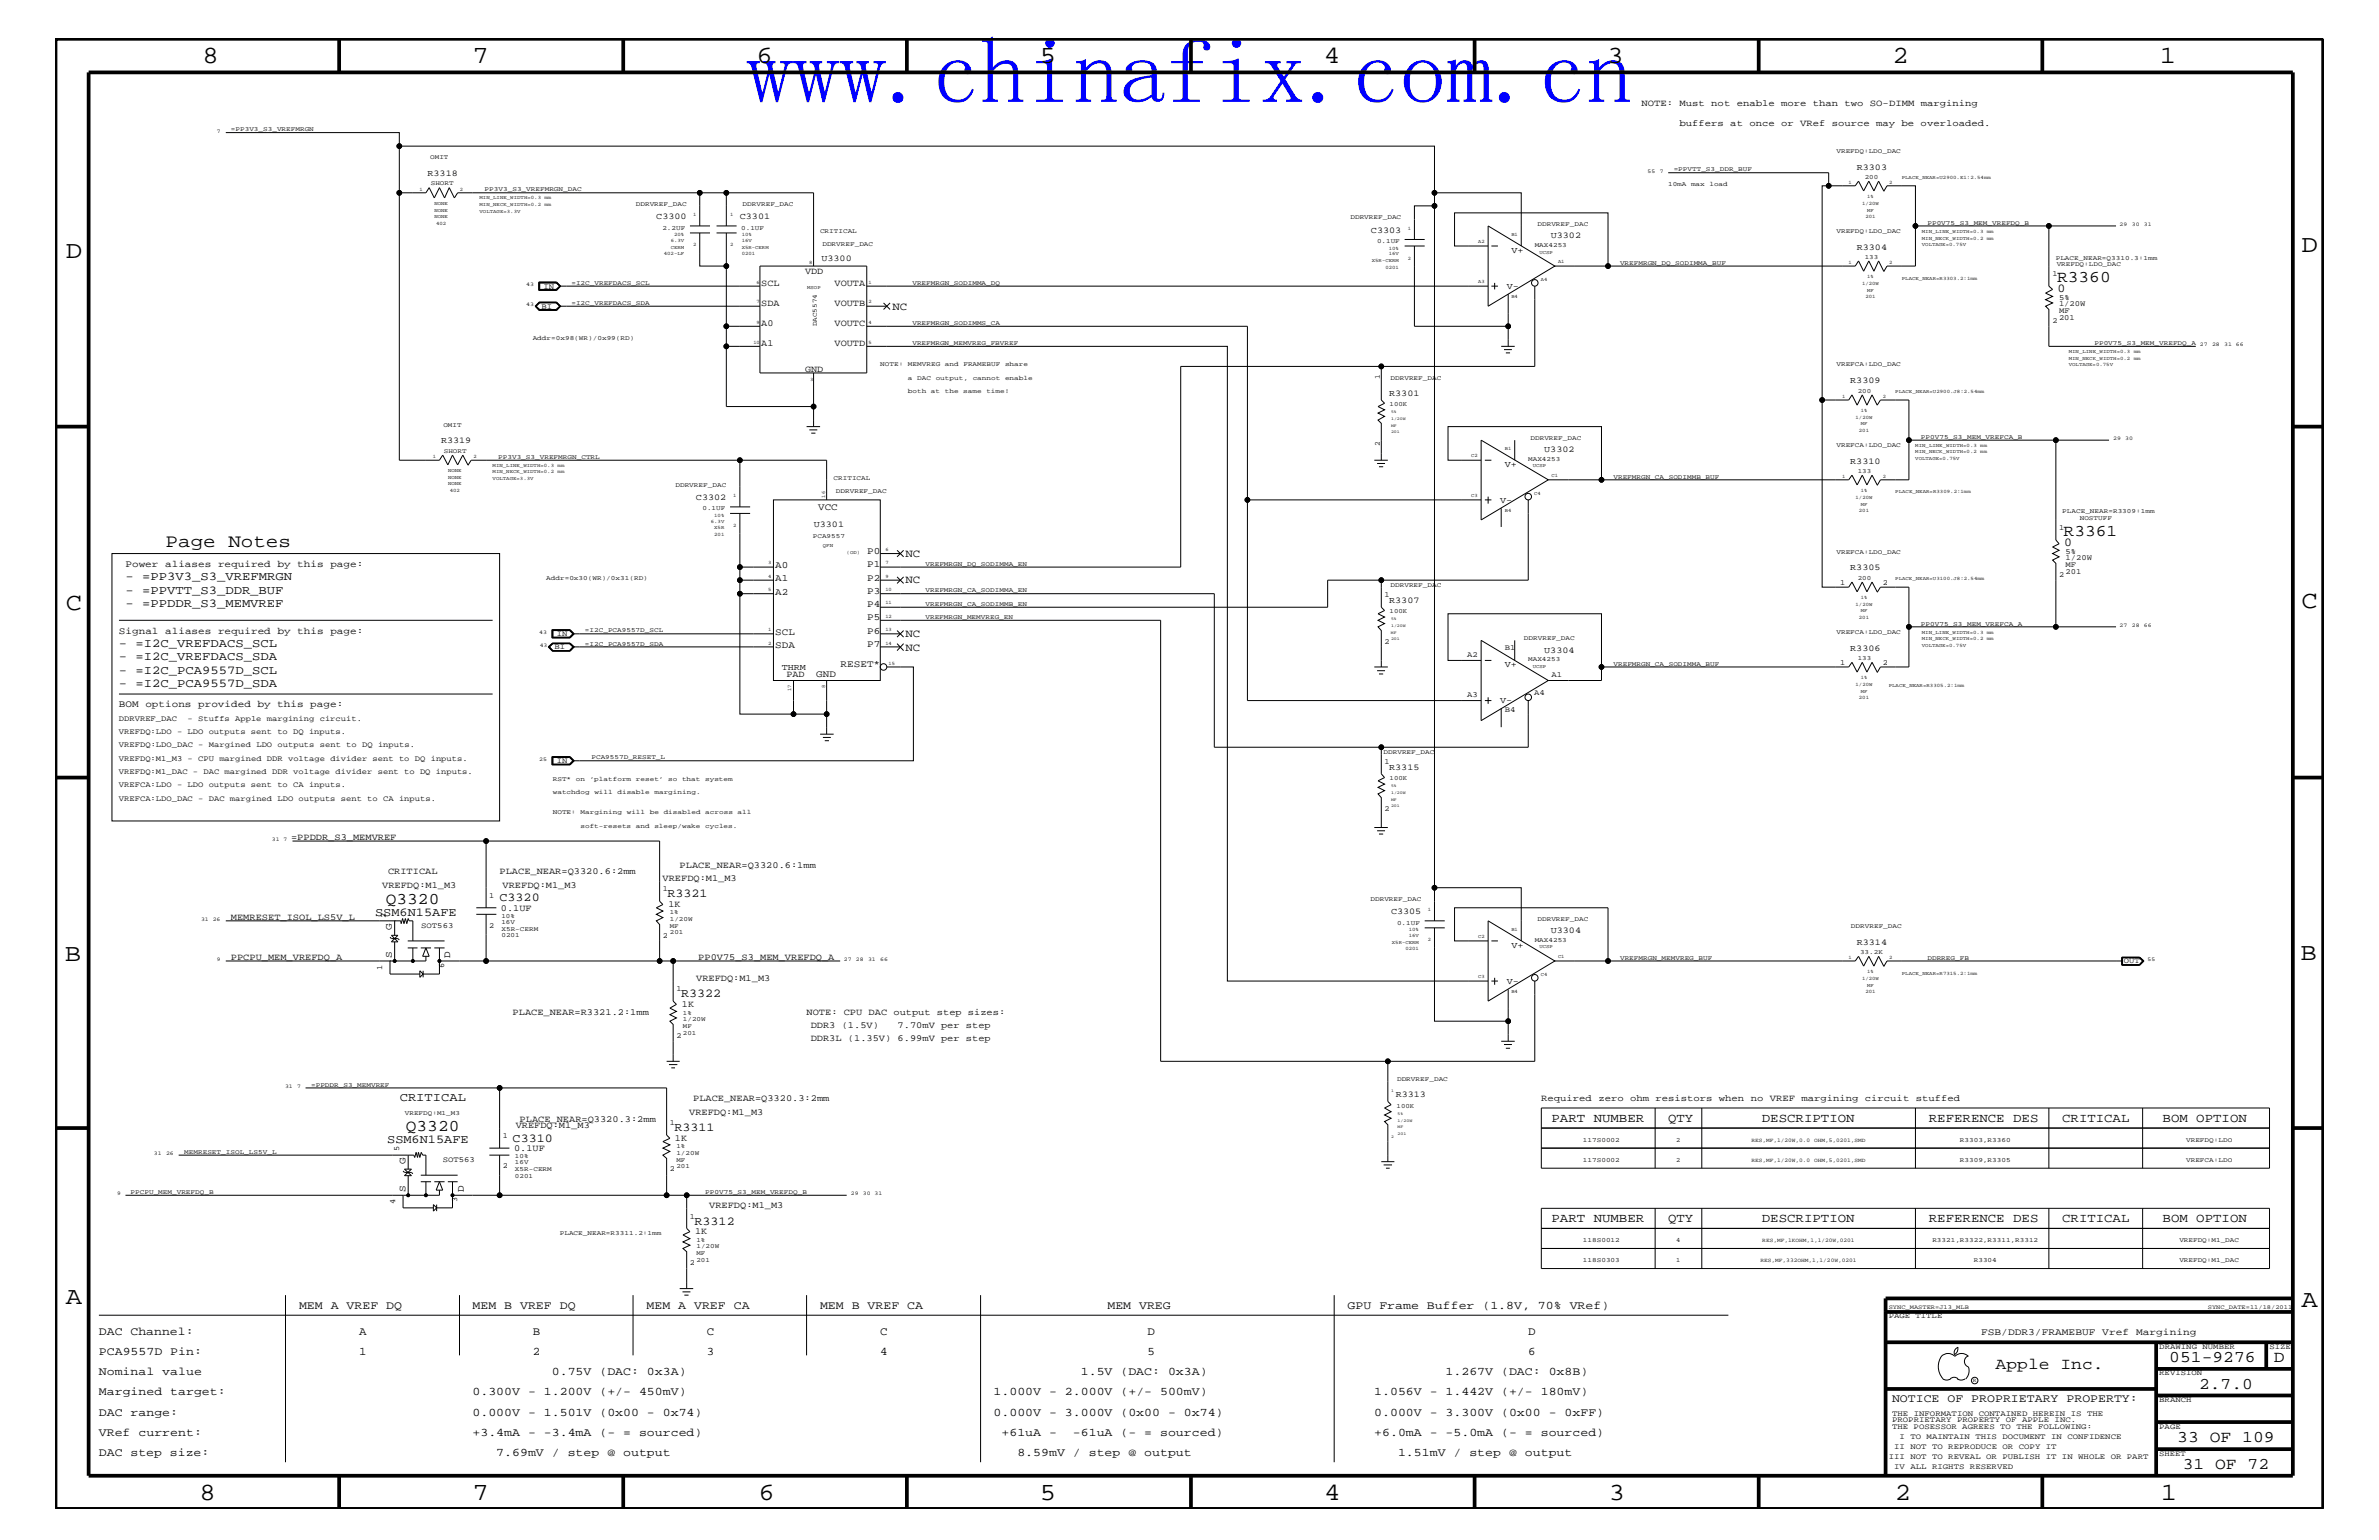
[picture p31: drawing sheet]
<svg xmlns="http://www.w3.org/2000/svg" width="432mm" height="279mm" viewBox="0 0 432 279" stroke-linecap="round" stroke-linejoin="round" font-family="sans-serif">
<defs><g id="words">
<text font-size="16.9" fill="#00f" x="135.5" y="18.7">www.chinafix.com.cn</text>
<g font-size="4.5">
<text x="36.7" y="11.5">8</text>
<text x="85.8" y="11.5">7</text>
<text x="137.3" y="11.5">6</text>
<text x="188.7" y="11.5">5</text>
<text x="240.3" y="11.5">4</text>
<text x="291.8" y="11.5">3</text>
<text x="343.5" y="11.5">2</text>
<text x="392" y="11.5">1</text>
<text x="11.9" y="46.8">D</text>
<text x="417.7" y="45.7">D</text>
<text x="11.9" y="110.6">C</text>
<text x="417.7" y="110.3">C</text>
<text x="11.8" y="174.3">B</text>
<text x="417.6" y="174.2">B</text>
<text x="11.9" y="236.7">A</text>
<text x="417.7" y="237.1">A</text>
<text x="36.2" y="272.1">8</text>
<text x="85.8" y="272.1">7</text>
<text x="137.7" y="272.1">6</text>
<text x="188.7" y="272.1">5</text>
<text x="240.4" y="272.1">4</text>
<text x="292" y="272.1">3</text>
<text x="343.9" y="272.1">2</text>
<text x="392.2" y="272.1">1</text>
</g>
<text font-size="3.4" x="30.1" y="99.3">Page Notes</text>
<g font-size="3">
<text x="373.4" y="51.3">R3360</text>
<text x="374.6" y="97.3">R3361</text>
<text x="70" y="163.9">Q3320</text>
<text x="73.7" y="205.2">Q3320</text>
<text x="362.2" y="248.4">Apple Inc.</text>
<text x="393.7" y="247.1">051-9276</text>
<text x="399.2" y="252">2.7.0</text>
<text x="412.7" y="247.1">D</text>
<text x="395.2" y="261.6">33 OF 109</text>
<text x="396.2" y="266.6">31 OF 72</text>
</g>
<g font-size="2.3">
<text x="281.6" y="203.5">PART NUMBER</text>
<text x="302.8" y="203.5">QTY</text>
<text x="319.8" y="203.5">DESCRIPTION</text>
<text x="350.1" y="203.5">REFERENCE DES</text>
<text x="374.3" y="203.5">CRITICAL</text>
<text x="392.5" y="203.5">BOM OPTION</text>
<text x="281.6" y="221.7">PART NUMBER</text>
<text x="302.8" y="221.7">QTY</text>
<text x="319.8" y="221.7">DESCRIPTION</text>
<text x="350.1" y="221.7">REFERENCE DES</text>
<text x="374.3" y="221.7">CRITICAL</text>
<text x="392.5" y="221.7">BOM OPTION</text>
</g>
<g font-size="2.2">
<text x="373.5" y="53">0</text>
<text x="374.6" y="99.1">0</text>
<text x="22.8" y="105.3">- =PP3V3_S3_VREFMRGN</text>
<text x="22.8" y="107.7">- =PPVTT_S3_DDR_BUF</text>
<text x="22.8" y="110.2">- =PPDDR_S3_MEMVREF</text>
<text x="21.6" y="117.4">- =I2C_VREFDACS_SCL</text>
<text x="21.6" y="119.8">- =I2C_VREFDACS_SDA</text>
<text x="21.6" y="122.3">- =I2C_PCA9557D_SCL</text>
<text x="21.6" y="124.7">- =I2C_PCA9557D_SDA</text>
<text x="68.1" y="166.2">SSM6N15AFE</text>
<text x="90.7" y="163.5">C3320</text>
<text x="121.2" y="162.8">R3321</text>
<text x="123.6" y="181">R3322</text>
<text x="72.6" y="199.8">CRITICAL</text>
<text x="70.3" y="207.5">SSM6N15AFE</text>
<text x="93" y="207.1">C3310</text>
<text x="122.4" y="205.2">R3311</text>
<text x="126.1" y="222.2">R3312</text>
</g>
<g font-size="2.1">
<text x="54.3" y="237.4">MEM A VREF DQ</text>
<text x="85.8" y="237.4">MEM B VREF DQ</text>
<text x="117.3" y="237.4">MEM A VREF CA</text>
<text x="148.8" y="237.4">MEM B VREF CA</text>
<text x="201" y="237.4">MEM VREG</text>
<text x="244.6" y="237.4">GPU Frame Buffer (1.8V, 70% VRef)</text>
<text x="17.9" y="245.9">PCA9557D Pin:</text>
<text x="17.9" y="242.3">DAC Channel:</text>
<text x="65.2" y="245.9">1</text>
<text x="65.2" y="242.3">A</text>
<text x="96.7" y="242.3">B</text>
<text x="96.7" y="245.9">2</text>
<text x="128.3" y="242.3">C</text>
<text x="128.3" y="245.9">3</text>
<text x="159.8" y="245.9">4</text>
<text x="159.8" y="242.3">C</text>
<text x="208.3" y="245.9">5</text>
<text x="208.3" y="242.3">D</text>
<text x="277.4" y="245.9">6</text>
<text x="277.4" y="242.3">D</text>
<text x="17.9" y="249.5">Nominal value</text>
<text x="100.2" y="249.5">0.75V (DAC: 0x3A)</text>
<text x="196.2" y="249.5">1.5V (DAC: 0x3A)</text>
<text x="262.4" y="249.5">1.267V (DAC: 0x8B)</text>
<text x="17.9" y="256.8">DAC range:</text>
<text x="17.9" y="253.2">Margined target:</text>
<text x="85.8" y="253.2">0.300V - 1.200V (+/- 450mV)</text>
<text x="85.8" y="256.8">0.000V - 1.501V (0x00 - 0x74)</text>
<text x="180.3" y="256.8">0.000V - 3.000V (0x00 - 0x74)</text>
<text x="180.3" y="253.2">1.000V - 2.000V (+/- 500mV)</text>
<text x="249.4" y="256.8">0.000V - 3.300V (0x00 - 0xFF)</text>
<text x="249.4" y="253.2">1.056V - 1.442V (+/- 180mV)</text>
<text x="343.4" y="254.4">NOTICE OF PROPRIETARY PROPERTY:</text>
<text x="17.9" y="260.5">VRef current:</text>
<text x="85.8" y="260.5">+3.4mA - -3.4mA (- = sourced)</text>
<text x="181.8" y="260.5">+61uA -</text>
<text x="194.7" y="260.5">-61uA (- = sourced)</text>
<text x="249.4" y="260.5">+6.0mA - -5.0mA (- = sourced)</text>
<text x="17.9" y="264.1">DAC step size:</text>
<text x="90.1" y="264.1">7.69mV / step @ output</text>
<text x="184.7" y="264.1">8.59mV / step @ output</text>
<text x="253.7" y="264.1">1.51mV / step @ output</text>
</g>
<g font-size="2">
<text x="162" y="56.2">NC</text>
<text x="164.3" y="101">NC</text>
<text x="164.3" y="105.9">NC</text>
<text x="164.3" y="115.6">NC</text>
<text x="164.3" y="118.1">NC</text>
</g>
<g font-size="1.8">
<text x="148.5" y="92.6">VCC</text>
<text x="157.4" y="100.4">P0</text>
<text x="22.8" y="102.9">Power aliases required by this page:</text>
<text x="140.7" y="103">A0</text>
<text x="140.7" y="105.4">A1</text>
<text x="140.7" y="107.9">A2</text>
<text x="157.4" y="102.9">P1</text>
<text x="157.4" y="105.4">P2</text>
<text x="157.4" y="107.7">P3</text>
<text x="157.4" y="112.6">P5</text>
<text x="157.4" y="110.2">P4</text>
<text x="21.6" y="115">Signal aliases required by this page:</text>
<text x="140.7" y="115.2">SCL</text>
<text x="140.7" y="117.5">SDA</text>
<text x="157.4" y="115">P6</text>
<text x="157.4" y="117.5">P7</text>
<text x="148.2" y="122.9">GND</text>
<text x="152.6" y="121.1">RESET*</text>
<text x="21.6" y="128.3">BOM options provided by this page:</text>
<text x="71.1" y="173.8" transform="rotate(-90 71.1 173.8)">S</text>
<text x="71.1" y="168.7" transform="rotate(-90 71.1 168.7)">G</text>
<text x="81.7" y="173.8" transform="rotate(-90 81.7 173.8)">D</text>
<text x="73.6" y="211.1" transform="rotate(-90 73.6 211.1)">G</text>
<text x="73.6" y="216.2" transform="rotate(-90 73.6 216.2)">S</text>
<text x="84.2" y="216.2" transform="rotate(-90 84.2 216.2)">D</text>
<text x="359.6" y="242.3">FSB/DDR3/FRAMEBUF Vref Margining</text>
</g>
<g font-size="1.7">
<text x="297.9" y="19.2">NOTE: Must not enable more than two SO-DIMM margining</text>
<text x="304.9" y="22.9">buffers at once or VRef source may be overloaded.</text>
<text x="138.2" y="51.9">SCL</text>
<text x="146.1" y="49.7">VDD</text>
<text x="151.5" y="51.9">VOUTA</text>
<text x="138.2" y="55.6">SDA</text>
<text x="138.2" y="59.2">A0</text>
<text x="151.5" y="59.2">VOUTC</text>
<text x="151.5" y="55.6">VOUTB</text>
<text x="138.2" y="62.9">A1</text>
<text x="151.5" y="62.9">VOUTD</text>
<text x="146.1" y="67.5">GND</text>
<text x="142.7" y="122.9">PAD</text>
<text x="52.8" y="152.3">=PPDDR_S3_MEMVREF</text>
<text x="69.4" y="161.1">VREFDQ:M1_M3</text>
<text x="70.4" y="158.6">CRITICAL</text>
<text x="90.7" y="158.6">PLACE_NEAR=Q3320.6:2mm</text>
<text x="91.2" y="161.1">VREFDQ:M1_M3</text>
<text x="120.3" y="159.9">VREFDQ:M1_M3</text>
<text x="123.4" y="157.4">PLACE_NEAR=Q3320.6:1mm</text>
<text x="41.9" y="166.9">MEMRESET_ISOL_LS5V_L</text>
<text x="90.9" y="165.3">0.1UF</text>
<text x="121.3" y="164.5">1K</text>
<text x="41.9" y="174.2">PPCPU_MEM_VREFDQ_A</text>
<text x="126.4" y="178">VREFDQ:M1_M3</text>
<text x="126.7" y="174.2">PP0V75_S3_MEM_VREFDQ_A</text>
<text x="93" y="184.1">PLACE_NEAR=R3321.2:1mm</text>
<text x="123.8" y="182.7">1K</text>
<text x="146.4" y="184.1">NOTE: CPU DAC output step sizes:</text>
<text x="147.1" y="186.5">DDR3 (1.5V)</text>
<text x="147.1" y="188.9">DDR3L (1.35V) 6.99mV per step</text>
<text x="162.9" y="186.5">7.70mV per step</text>
<text x="94.3" y="203.5">PLACE_NEAR=Q3320.3:2mm</text>
<text x="125.1" y="202.3">VREFDQ:M1_M3</text>
<text x="125.8" y="199.8">PLACE_NEAR=Q3320.3:2mm</text>
<text x="279.7" y="199.8">Required zero ohm resistors when no VREF margining circuit stuffed</text>
<text x="93.3" y="208.9">0.1UF</text>
<text x="93.6" y="204.7">VREFDQ:M1_M3</text>
<text x="122.5" y="207">1K</text>
<text x="128.7" y="219.2">VREFDQ:M1_M3</text>
<text x="126.2" y="224">1K</text>
</g>
<g font-size="1.6">
<text x="77.6" y="31.9">R3318</text>
<text x="337" y="30.8">R3303</text>
<text x="119.1" y="39.8">C3300</text>
<text x="134.3" y="39.8">C3301</text>
<text x="149.1" y="47.4">U3300</text>
<text x="248.8" y="42.3">C3303</text>
<text x="274.3" y="45.9">V+</text>
<text x="281.5" y="43.2">U3302</text>
<text x="337" y="45.3">R3304</text>
<text x="273.5" y="52.4">V-</text>
<text x="252.1" y="71.8">R3301</text>
<text x="335.8" y="69.5">R3309</text>
<text x="80.1" y="80.5">R3319</text>
<text x="280.3" y="82">U3302</text>
<text x="273.1" y="84.7">V+</text>
<text x="335.8" y="84.1">R3310</text>
<text x="126.3" y="90.7">C3302</text>
<text x="147.7" y="95.6">U3301</text>
<text x="272.3" y="91.2">V-</text>
<text x="335.8" y="103.5">R3305</text>
<text x="252.1" y="109.4">R3307</text>
<text x="280.3" y="118.4">U3304</text>
<text x="335.8" y="118.1">R3306</text>
<text x="141.9" y="121.5">THRM</text>
<text x="273.1" y="121">V+</text>
<text x="272.3" y="127.6">V-</text>
<text x="252.1" y="139.7">R3315</text>
<text x="252.5" y="165.9">C3305</text>
<text x="274.3" y="172">V+</text>
<text x="281.5" y="169.3">U3304</text>
<text x="337" y="171.4">R3314</text>
<text x="273.5" y="178.5">V-</text>
<text x="253.3" y="199.1">R3313</text>
</g>
<g font-size="1.4">
<text x="98.6" y="52.4">IN</text>
<text x="372.5" y="50.2">1</text>
<text x="98.3" y="56">BI</text>
<text x="372.5" y="58.6">2</text>
<text x="373.7" y="58">201</text>
<text x="373.7" y="56.8">MF</text>
<text x="373.7" y="55.6">1/20W</text>
<text x="373.7" y="54.4">5%</text>
<text x="250.4" y="68.7" transform="rotate(-90 250.4 68.7)">1</text>
<text x="250.4" y="80.9" transform="rotate(-90 250.4 80.9)">2</text>
<text x="373.7" y="96.2">1</text>
<text x="374.9" y="101.6">1/20W</text>
<text x="374.9" y="100.4">5%</text>
<text x="334" y="106.1">1</text>
<text x="341.7" y="106.1">2</text>
<text x="373.7" y="104.7">2</text>
<text x="374.9" y="104.1">201</text>
<text x="374.9" y="102.9">MF</text>
<text x="251.3" y="108.3">1</text>
<text x="100.7" y="117.8">BI</text>
<text x="101.1" y="115.3">IN</text>
<text x="251.3" y="116.8">2</text>
<text x="266.3" y="119.2">A2</text>
<text x="273.1" y="118">B1</text>
<text x="281.6" y="122.9">A1</text>
<text x="334" y="120.7">1</text>
<text x="341.7" y="120.7">2</text>
<text x="21.6" y="130.8">DDRVREF_DAC</text>
<text x="34.1" y="130.8">- Stuffs Apple margining circuit.</text>
<text x="266.3" y="126.5">A3</text>
<text x="273.1" y="129.2">B4</text>
<text x="278.5" y="126.2">A4</text>
<text x="21.6" y="135.6">VREFDQ:LDO_DAC - Margined LDO outputs sent to DQ inputs.</text>
<text x="21.6" y="133.2">VREFDQ:LDO - LDO outputs sent to DQ inputs.</text>
<text x="21.6" y="142.9">VREFCA:LDO - LDO outputs sent to CA inputs.</text>
<text x="21.6" y="138">VREFDQ:M1_M3 - CPU margined DDR voltage divider sent to DQ inputs.</text>
<text x="21.6" y="140.4">VREFDQ:M1_DAC - DAC margined DDR voltage divider sent to DQ inputs.</text>
<text x="101.1" y="138.4">IN</text>
<text x="251.3" y="138.6">1</text>
<text x="21.6" y="145.3">VREFCA:LDO_DAC - DAC margined LDO outputs sent to CA inputs.</text>
<text x="251.3" y="147.1">2</text>
<text x="120.3" y="161.7">1</text>
<text x="70" y="166.5" transform="rotate(-90 70 166.5)">2</text>
<text x="88.8" y="162.8">1</text>
<text x="76.5" y="168.4">SOT563</text>
<text x="88.8" y="168.3">2</text>
<text x="120.3" y="170.1">2</text>
<text x="69.3" y="176" transform="rotate(-90 69.3 176)">1</text>
<text x="80.6" y="175.7" transform="rotate(-90 80.6 175.7)">6</text>
<text x="122.8" y="179.9">1</text>
<text x="385.5" y="174.8">OUT</text>
<text x="122.8" y="188.3">2</text>
<text x="72.5" y="208.9" transform="rotate(-90 72.5 208.9)">5</text>
<text x="91.3" y="206.5">1</text>
<text x="121.6" y="204.1">1</text>
<text x="80.3" y="210.8">SOT563</text>
<text x="91.3" y="211.9">2</text>
<text x="121.6" y="212.5">2</text>
<text x="71.7" y="218.4" transform="rotate(-90 71.7 218.4)">4</text>
<text x="83" y="218.1" transform="rotate(-90 83 218.1)">3</text>
<text x="125.2" y="221.1">1</text>
<text x="125.2" y="229.6">2</text>
<text x="342.8" y="239.2">PAGE TITLE</text>
<text x="391.9" y="244.7">DRAWING NUMBER</text>
<text x="411.9" y="244.7">SIZE</text>
<text x="391.9" y="249.5">REVISION</text>
<text x="343.4" y="256.8">THE INFORMATION CONTAINED HEREIN IS THE</text>
<text x="391.9" y="254.4">BRANCH</text>
<text x="343.4" y="258">PROPRIETARY PROPERTY OF APPLE INC.</text>
<text x="343.4" y="259.3">THE POSESSOR AGREES TO THE FOLLOWING:</text>
<text x="343.8" y="262.9">II NOT TO REPRODUCE OR COPY IT</text>
<text x="344.8" y="261.1">I TO MAINTAIN THIS DOCUMENT IN CONFIDENCE</text>
<text x="391.9" y="259.3">PAGE</text>
<text x="342.8" y="264.7">III NOT TO REVEAL OR PUBLISH IT IN WHOLE OR PART</text>
<text x="343.8" y="266.6">IV ALL RIGHTS RESERVED</text>
<text x="391.9" y="264.1">SHEET</text>
</g>
<g font-size="1.2">
<text x="41.9" y="23.8">=PP3V3_S3_VREFMRGN</text>
<text x="78.1" y="28.9">OMIT</text>
<text x="333.3" y="27.7">VREFDQ:LDO_DAC</text>
<text x="78.2" y="33.6">SHORT</text>
<text x="88" y="34.7">PP3V3_S3_VREFMRGN_DAC</text>
<text x="302.8" y="33.7">10mA</text>
<text x="303.8" y="31.1">=PPVTT_S3_DDR_BUF</text>
<text x="306.9" y="33.7">max</text>
<text x="310.3" y="33.7">load</text>
<text x="338.5" y="32.5">200</text>
<text x="115.4" y="37.4">DDRVREF_DAC</text>
<text x="120.2" y="41.7">2.2UF</text>
<text x="134.5" y="41.7">0.1UF</text>
<text x="134.8" y="37.4">DDRVREF_DAC</text>
<text x="245.1" y="39.8">DDRVREF_DAC</text>
<text x="279.1" y="41">DDRVREF_DAC</text>
<text x="349.8" y="40.8">PP0V75_S3_MEM_VREFDQ_B</text>
<text x="148.8" y="42.3">CRITICAL</text>
<text x="149.3" y="44.6">DDRVREF_DAC</text>
<text x="249.9" y="44.1">0.1UF</text>
<text x="278.6" y="44.8">MAX4253</text>
<text x="333.3" y="42.3">VREFDQ:LDO_DAC</text>
<text x="338.5" y="47">133</text>
<text x="373.1" y="47.1">PLACE_NEAR=Q3310.3:1mm</text>
<text x="103.7" y="51.7">=I2C_VREFDACS_SCL</text>
<text x="165.6" y="51.7">VREFMRGN_SODIMMA_DQ</text>
<text x="294" y="48">VREFMRGN_DQ_SODIMMA_BUF</text>
<text x="373.3" y="48.3">VREFDQ:LDO_DAC</text>
<text x="103.7" y="55.3">=I2C_VREFDACS_SDA</text>
<text x="148.3" y="59.2" transform="rotate(-90 148.3 59.2)">DAC5574</text>
<text x="165.6" y="59">VREFMRGN_SODIMMS_CA</text>
<text x="96.7" y="61.7">Addr=0x98(WR)/0x99(RD)</text>
<text x="165.6" y="62.6">VREFMRGN_MEMVREG_FBVREF</text>
<text x="380.2" y="62.6">PP0V75_S3_MEM_VREFDQ_A</text>
<text x="159.8" y="66.5">NOTE:</text>
<text x="164.8" y="71.3">both</text>
<text x="164.8" y="66.5">MEMVREG</text>
<text x="164.8" y="68.9">a</text>
<text x="166.5" y="68.9">DAC</text>
<text x="169" y="71.3">at</text>
<text x="169.8" y="68.9">output,</text>
<text x="171.5" y="71.3">the</text>
<text x="171.5" y="66.5">and</text>
<text x="174.8" y="71.3">same</text>
<text x="174.9" y="66.5">FRAMEBUF</text>
<text x="176.5" y="68.9">cannot</text>
<text x="179" y="71.3">time!</text>
<text x="182.4" y="66.5">share</text>
<text x="182.4" y="68.9">enable</text>
<text x="252.4" y="68.9">DDRVREF_DAC</text>
<text x="333.3" y="66.5">VREFCA:LDO_DAC</text>
<text x="337.2" y="71.2">200</text>
<text x="80.5" y="77.4">OMIT</text>
<text x="252.2" y="73.7">100K</text>
<text x="80.6" y="82.2">SHORT</text>
<text x="90.4" y="83.3">PP3V3_S3_VREFMRGN_CTRL</text>
<text x="277.4" y="83.6">MAX4253</text>
<text x="277.8" y="79.9">DDRVREF_DAC</text>
<text x="333.3" y="81.1">VREFCA:LDO_DAC</text>
<text x="348.7" y="79.6">PP0V75_S3_MEM_VREFCA_B</text>
<text x="122.6" y="88.3">DDRVREF_DAC</text>
<text x="151.3" y="87.1">CRITICAL</text>
<text x="151.7" y="89.5">DDRVREF_DAC</text>
<text x="292.9" y="86.9">VREFMRGN_CA_SODIMMB_BUF</text>
<text x="337.2" y="85.8">133</text>
<text x="127.5" y="92.6">0.1UF</text>
<text x="374.3" y="93.2">PLACE_NEAR=R3309:1mm</text>
<text x="377.5" y="94.3">NOSTUFF</text>
<text x="147.5" y="97.6">PCA9557</text>
<text x="333.3" y="100.4">VREFCA:LDO_DAC</text>
<text x="99.1" y="105.3">Addr=0x30(WR)/0x31(RD)</text>
<text x="168" y="107.5">VREFMRGN_CA_SODIMMA_EN</text>
<text x="168" y="102.6">VREFMRGN_DQ_SODIMMA_EN</text>
<text x="252.4" y="106.5">DDRVREF_DAC</text>
<text x="337.2" y="105.2">200</text>
<text x="168" y="109.9">VREFMRGN_CA_SODIMMB_EN</text>
<text x="168" y="112.3">VREFMRGN_MEMVREG_EN</text>
<text x="252.2" y="111.2">100K</text>
<text x="348.7" y="113.6">PP0V75_S3_MEM_VREFCA_A</text>
<text x="106.2" y="117.2">=I2C_PCA9557D_SDA</text>
<text x="106.2" y="114.8">=I2C_PCA9557D_SCL</text>
<text x="276.6" y="116.2">DDRVREF_DAC</text>
<text x="333.3" y="115">VREFCA:LDO_DAC</text>
<text x="337.2" y="119.7">133</text>
<text x="277.4" y="120">MAX4253</text>
<text x="292.9" y="120.8">VREFMRGN_CA_SODIMMA_BUF</text>
<text x="107.4" y="137.8">PCA9557D_RESET_L</text>
<text x="251.1" y="136.8">DDRVREF_DAC</text>
<text x="100.3" y="141.7">RST*</text>
<text x="104.5" y="141.7">on</text>
<text x="107" y="141.7">’platform</text>
<text x="115.4" y="141.7">reset’</text>
<text x="121.3" y="141.7">so</text>
<text x="123.8" y="141.7">that</text>
<text x="128" y="141.7">system</text>
<text x="252.2" y="141.5">100K</text>
<text x="100.3" y="147.7">NOTE:</text>
<text x="100.3" y="144">watchdog</text>
<text x="105.4" y="147.7">Margining</text>
<text x="107.9" y="144">will</text>
<text x="112.1" y="144">disable</text>
<text x="113.8" y="147.7">will</text>
<text x="117.9" y="147.7">be</text>
<text x="118.8" y="144">margining.</text>
<text x="120.5" y="147.7">disabled</text>
<text x="128" y="147.7">across</text>
<text x="133.9" y="147.7">all</text>
<text x="105.4" y="150.1">soft-resets</text>
<text x="115.4" y="150.1">and</text>
<text x="118.8" y="150.1">sleep/wake</text>
<text x="128" y="150.1">cycles.</text>
<text x="91" y="167.6">16V</text>
<text x="91" y="166.5">10%</text>
<text x="121.6" y="165.9">1%</text>
<text x="121.6" y="167.1">1/20W</text>
<text x="248.8" y="163.5">DDRVREF_DAC</text>
<text x="253.6" y="167.8">0.1UF</text>
<text x="279.1" y="167.1">DDRVREF_DAC</text>
<text x="91" y="170">0201</text>
<text x="91" y="168.9">X5R-CERM</text>
<text x="121.6" y="169.5">201</text>
<text x="121.6" y="168.3">MF</text>
<text x="278.6" y="170.9">MAX4253</text>
<text x="336" y="168.3">DDRVREF_DAC</text>
<text x="337.6" y="173.1">33.2K</text>
<text x="294" y="174.2">VREFMRGN_MEMVREG_BUF</text>
<text x="349.8" y="174.2">DDRREG_FB</text>
<text x="124" y="184.1">1%</text>
<text x="124" y="185.3">1/20W</text>
<text x="124" y="186.5">MF</text>
<text x="124" y="187.7">201</text>
<text x="56.5" y="197.2">=PPDDR_S3_MEMVREF</text>
<text x="253.6" y="196.2">DDRVREF_DAC</text>
<text x="73.5" y="202.3">VREFDQ:M1_M3</text>
<text x="253.5" y="200.9">100K</text>
<text x="33.4" y="209.3">MEMRESET_ISOL_LS5V_L</text>
<text x="122.8" y="209.6">1/20W</text>
<text x="122.8" y="208.3">1%</text>
<text x="287.3" y="207.1">117S0002</text>
<text x="304.2" y="207.1">2</text>
<text x="355.7" y="207.1">R3303,R3360</text>
<text x="396.8" y="207.1">VREFDQ:LDO</text>
<text x="93.5" y="213.6">0201</text>
<text x="93.5" y="210.2">10%</text>
<text x="93.5" y="211.3">16V</text>
<text x="93.5" y="212.5">X5R-CERM</text>
<text x="122.8" y="211.9">201</text>
<text x="122.8" y="210.8">MF</text>
<text x="287.3" y="210.8">117S0002</text>
<text x="304.2" y="210.8">2</text>
<text x="355.7" y="210.8">R3309,R3305</text>
<text x="396.8" y="210.8">VREFCA:LDO</text>
<text x="23.7" y="216.6">PPCPU_MEM_VREFDQ_B</text>
<text x="128" y="216.6">PP0V75_S3_MEM_VREFDQ_B</text>
<text x="101.6" y="224.1">PLACE_NEAR=R3311.2:1mm</text>
<text x="126.4" y="225.3">1%</text>
<text x="126.4" y="226.5">1/20W</text>
<text x="126.4" y="227.7">MF</text>
<text x="287.3" y="225.3">118S0012</text>
<text x="304.2" y="225.3">4</text>
<text x="350.7" y="225.3">R3321,R3322,R3311,R3312</text>
<text x="395.6" y="225.3">VREFDQ:M1_DAC</text>
<text x="126.4" y="229">201</text>
<text x="287.3" y="229">118S0303</text>
<text x="304.2" y="229">1</text>
<text x="358.3" y="229">R3304</text>
<text x="395.6" y="229">VREFDQ:M1_DAC</text>
</g>
<g font-size="1.1">
<text x="342.8" y="237.4">SYNC_MASTER=J13_MLB</text>
<text x="400.7" y="237.4">SYNC_DATE=11/18/2011</text>
</g>
<g font-size="1">
<text x="39.4" y="24.1">7</text>
<text x="299" y="31.4">55</text>
<text x="301.2" y="31.4">7</text>
<text x="384.7" y="41">29</text>
<text x="386.9" y="41">30</text>
<text x="389.1" y="41">31</text>
<text x="95.5" y="51.9">43</text>
<text x="95.5" y="55.6">43</text>
<text x="399.3" y="62.9">27</text>
<text x="401.5" y="62.9">28</text>
<text x="403.7" y="62.9">31 66</text>
<text x="383.5" y="79.9">29</text>
<text x="385.7" y="79.9">30</text>
<text x="384.7" y="113.7">27</text>
<text x="386.9" y="113.7">28</text>
<text x="389.1" y="113.7">66</text>
<text x="97.9" y="115">43</text>
<text x="98" y="117.4">43</text>
<text x="97.9" y="138">25</text>
<text x="49.4" y="152.6">31 7</text>
<text x="36.5" y="167.1">31 26</text>
<text x="39.4" y="174.4">9</text>
<text x="153.2" y="174.4">27</text>
<text x="155.4" y="174.4">28</text>
<text x="157.6" y="174.4">31</text>
<text x="159.8" y="174.4">66</text>
<text x="389.8" y="174.4">55</text>
<text x="51.7" y="197.4">31</text>
<text x="53.9" y="197.4">7</text>
<text x="27.9" y="209.6">31</text>
<text x="30.1" y="209.6">26</text>
<text x="317.9" y="207.1">RES,MF,1/20W,0.0 OHM,5,0201,SMD</text>
<text x="317.9" y="210.8">RES,MF,1/20W,0.0 OHM,5,0201,SMD</text>
<text x="21.3" y="216.9">9</text>
<text x="154.4" y="216.9">29</text>
<text x="156.6" y="216.9">30 31</text>
<text x="319.9" y="225.3">RES,MF,1KOHM,1,1/20W,0201</text>
<text x="319.5" y="229">RES,MF,332OHM,1,1/20W,0201</text>
<text x="358.1" y="250.7">R</text>
</g>
<g font-size=".9">
<text x="76.1" y="34.7">1</text>
<text x="83.5" y="34.7">2</text>
<text x="335.5" y="33.4">1</text>
<text x="338.9" y="35.9">1%</text>
<text x="342.9" y="33.4">2</text>
<text x="345.2" y="32.5">PLACE_NEAR=U2900.E1:2.54mm</text>
<text x="78.9" y="38.4">NONE</text>
<text x="78.9" y="37.2">NONE</text>
<text x="78.9" y="39.6">NONE</text>
<text x="79.2" y="40.8">402</text>
<text x="87" y="37.4">MIN_NECK_WIDTH=0.2 mm</text>
<text x="87" y="36.2">MIN_LINE_WIDTH=0.3 mm</text>
<text x="87" y="38.6">VOLTAGE=3.3V</text>
<text x="125.8" y="39.2">1</text>
<text x="132.5" y="39.2">1</text>
<text x="255.5" y="41.7">1</text>
<text x="338" y="37.2">1/20W</text>
<text x="338.6" y="39.6">201</text>
<text x="338.9" y="38.4">MF</text>
<text x="120.5" y="46.3">402-LF</text>
<text x="121.8" y="45.2">CERM</text>
<text x="121.8" y="44">6.3V</text>
<text x="122.3" y="42.9">20%</text>
<text x="125.8" y="44.6">2</text>
<text x="132.5" y="44.6">2</text>
<text x="134.6" y="46.3">0201</text>
<text x="134.6" y="45.2">X5R-CERM</text>
<text x="134.6" y="44">16V</text>
<text x="134.6" y="42.9">10%</text>
<text x="146.9" y="47.9">8</text>
<text x="249" y="47.6">X5R-CERM</text>
<text x="252.1" y="46.3">16V</text>
<text x="252.1" y="45.3">10%</text>
<text x="255.5" y="47.1">2</text>
<text x="268.3" y="44.1">A2</text>
<text x="274.3" y="42.9">B1</text>
<text x="279.4" y="46">UCSP</text>
<text x="282.8" y="47.7">A1</text>
<text x="335.5" y="47.9">1</text>
<text x="342.9" y="47.9">2</text>
<text x="348.8" y="44.6">VOLTAGE=0.75V</text>
<text x="348.8" y="43.5">MIN_NECK_WIDTH=0.2 mm</text>
<text x="348.8" y="42.3">MIN_LINE_WIDTH=0.3 mm</text>
<text x="137.3" y="51.5">6</text>
<text x="146.5" y="52.4">MSOP</text>
<text x="157.7" y="51.5">1</text>
<text x="251.5" y="48.8">0201</text>
<text x="268.3" y="51.3">A3</text>
<text x="279.7" y="51">A4</text>
<text x="338" y="51.7">1/20W</text>
<text x="338.9" y="52.9">MF</text>
<text x="338.9" y="50.5">1%</text>
<text x="345.2" y="50.7">PLACE_NEAR=R3303.2:1mm</text>
<text x="137.3" y="58.7">9</text>
<text x="137.3" y="55.1">7</text>
<text x="157.7" y="55.1">2</text>
<text x="157.7" y="58.7">4</text>
<text x="274.3" y="54">B4</text>
<text x="338.6" y="54.1">201</text>
<text x="136.7" y="62.3">10</text>
<text x="157.7" y="62.3">5</text>
<text x="375.5" y="65.3">MIN_NECK_WIDTH=0.2 mm</text>
<text x="375.5" y="64">MIN_LINE_WIDTH=0.3 mm</text>
<text x="147.1" y="69.2">3</text>
<text x="344" y="71.3">PLACE_NEAR=U2900.J8:2.54mm</text>
<text x="375.5" y="66.5">VOLTAGE=0.75V</text>
<text x="334.3" y="72.2">1</text>
<text x="336.8" y="76">1/20W</text>
<text x="337.7" y="74.7">1%</text>
<text x="337.7" y="77.2">MF</text>
<text x="341.7" y="72.2">2</text>
<text x="78.6" y="83.1">1</text>
<text x="85.9" y="83.1">2</text>
<text x="267" y="82.8">C2</text>
<text x="273.1" y="81.6">B1</text>
<text x="337.4" y="78.3">201</text>
<text x="347.6" y="83.5">VOLTAGE=0.75V</text>
<text x="347.6" y="82.2">MIN_NECK_WIDTH=0.2 mm</text>
<text x="347.6" y="81.1">MIN_LINE_WIDTH=0.3 mm</text>
<text x="81.3" y="88.1">NONE</text>
<text x="81.3" y="85.6">NONE</text>
<text x="81.3" y="86.9">NONE</text>
<text x="81.6" y="89.3">402</text>
<text x="89.4" y="84.7">MIN_LINE_WIDTH=0.3 mm</text>
<text x="89.4" y="87.1">VOLTAGE=3.3V</text>
<text x="89.4" y="85.9">MIN_NECK_WIDTH=0.2 mm</text>
<text x="278.2" y="84.8">UCSP</text>
<text x="278.5" y="89.9">C4</text>
<text x="281.6" y="86.5">C1</text>
<text x="334.3" y="86.7">1</text>
<text x="337.7" y="89.3">1%</text>
<text x="341.7" y="86.7">2</text>
<text x="344" y="89.5">PLACE_NEAR=R3309.2:1mm</text>
<text x="129" y="94.9">6.3V</text>
<text x="129.6" y="93.8">10%</text>
<text x="133.1" y="90.1">1</text>
<text x="133.1" y="95.6">2</text>
<text x="149.8" y="90.3" transform="rotate(-90 149.8 90.3)">16</text>
<text x="267" y="90.1">C3</text>
<text x="273.1" y="92.8">B4</text>
<text x="336.8" y="90.5">1/20W</text>
<text x="337.4" y="92.9">201</text>
<text x="337.7" y="91.7">MF</text>
<text x="129.6" y="96">X5R</text>
<text x="129.6" y="97.3">201</text>
<text x="149.4" y="99.3">QFN</text>
<text x="153.7" y="100.4">(OD)</text>
<text x="160.7" y="100">6</text>
<text x="139.4" y="102.4">3</text>
<text x="139.4" y="104.8">4</text>
<text x="139.4" y="107.2">5</text>
<text x="160.7" y="102.4">7</text>
<text x="160.7" y="104.8">9</text>
<text x="160.7" y="107.2">10</text>
<text x="344" y="105.3">PLACE_NEAR=U3100.J8:2.54mm</text>
<text x="160.7" y="109.7">11</text>
<text x="160.7" y="112.1">12</text>
<text x="336.8" y="109.9">1/20W</text>
<text x="337.4" y="112.3">201</text>
<text x="337.7" y="111.1">MF</text>
<text x="337.7" y="108.7">1%</text>
<text x="139.4" y="114.5">1</text>
<text x="139.4" y="117">2</text>
<text x="160.7" y="114.5">13</text>
<text x="160.7" y="117">14</text>
<text x="348.8" y="117.4">VOLTAGE=0.75V</text>
<text x="348.8" y="116.2">MIN_NECK_WIDTH=0.2 mm</text>
<text x="348.8" y="115">MIN_LINE_WIDTH=0.3 mm</text>
<text x="143.6" y="125.4" transform="rotate(-90 143.6 125.4)">17</text>
<text x="149.8" y="124.8" transform="rotate(-90 149.8 124.8)">8</text>
<text x="161.3" y="120.6">15</text>
<text x="278.2" y="121.2">UCSP</text>
<text x="336.8" y="124.4">1/20W</text>
<text x="337.7" y="123.2">1%</text>
<text x="337.7" y="125.7">MF</text>
<text x="342.8" y="124.7">PLACE_NEAR=R3305.2:1mm</text>
<text x="337.4" y="126.9">201</text>
<text x="259.2" y="165.3">1</text>
<text x="252.6" y="171.2">X5R-CERM</text>
<text x="255.1" y="172.4">0201</text>
<text x="255.7" y="168.9">10%</text>
<text x="255.7" y="170">16V</text>
<text x="259.2" y="170.7">2</text>
<text x="268.3" y="170.1">C2</text>
<text x="274.3" y="168.9">B1</text>
<text x="279.4" y="172.1">UCSP</text>
<text x="282.8" y="173.8">C1</text>
<text x="268.3" y="177.4">C3</text>
<text x="279.7" y="177.1">C4</text>
<text x="335.5" y="174">1</text>
<text x="338" y="177.7">1/20W</text>
<text x="338.9" y="179">MF</text>
<text x="338.9" y="176.6">1%</text>
<text x="342.9" y="174">2</text>
<text x="345.2" y="176.8">PLACE_NEAR=R7315.2:1mm</text>
<text x="274.3" y="180.1">B4</text>
<text x="338.6" y="180.2">201</text>
</g>
<g font-size=".8">
<text x="252.5" y="77.4">MF</text>
<text x="252.5" y="76.2">1/20W</text>
<text x="252.5" y="75">5%</text>
<text x="252.5" y="78.6">201</text>
<text x="252.5" y="113.7">1/20W</text>
<text x="252.5" y="112.6">5%</text>
<text x="252.5" y="115">MF</text>
<text x="252.5" y="116.2">201</text>
<text x="252.5" y="142.9">5%</text>
<text x="252.5" y="146.5">201</text>
<text x="252.5" y="144">1/20W</text>
<text x="252.5" y="145.3">MF</text>
<text x="252.5" y="198.1">1</text>
<text x="253.7" y="203.5">1/20W</text>
<text x="253.7" y="202.3">5%</text>
<text x="252.5" y="206.5">2</text>
<text x="253.7" y="205.9">201</text>
<text x="253.7" y="204.7">MF</text>
</g>
</g></defs>
<g fill="none" stroke="#000" stroke-width=".18">
<path d="M41 24.1h31.5v10.9M72.5 26.5h187.9v8.5h15.7v9.6M72.5 35v48.5h7.3l.6-.9 .9 1.7 .8-1.7 1 1.7 .9-1.7 .9 1.7M72.5 35h4.8l.6-1 .9 1.9 1-1.9 .9 1.9 .8-1.9 1 1.9 .6-.9h43.9M131.8 35h-4.8v6M260.4 35v2.4h-3.7v6M260.4 37.4v129.7M302.8 31.3h29.1v2.4M341.9 34.6l-.9-1.7-.9 1.7-.9-1.7-.9 1.7-1-1.7-.6 .8h-6v38.9M341.9 34.7l.6-1h5.2v14.6h-5.2l-.6 1M97.3 55.6l.7-.6h2.9l.7 .6-.7 .5h-2.9zM97.8 51.2h3.2l.8 .7-.8 .8h-3.2z"/>
<path d="M97.8 51.2h3.2l.7 .7-.7 .8M97.9 54.8h3.1l.8 .8-.8 .7h-3.1l-.8-.7zM97.9 51.3h3.1l.6 .6-.6 .7h-3.1zM98 51.3v1.2h2.9l.7-.6M100.9 51.3l.7 .6M101 54.9h-3.1l-.6 .7M101 54.9l.6 .7-.6 .6h-3.1l-.6-.6M101 54.9h-3.1l-.7 .7 .7 .7h3.1M101 54.9l.7 .7-.7 .7M101.6 51.9h36.3M101.6 55.6h36.3M125.2 42.3h3.7"/>
<path d="M125.2 41h3.7M127 42.3v6h4.8v-6M130.1 42.3h3.6M130.1 41h3.6M131.8 48.3v10.9h6.1M131.8 59.2v3.6h6.1M131.8 41v-6h15.9v13.3M137.9 48.3h19.4v19.4h-19.4zM157.3 59.2h69.1v31.5h42.4M157.3 51.9h112.8M157.3 55.6h3.7M160.4 55l1.2 1.1"/>
<path d="M161.6 55l-1.2 1.1M254.9 44.6h3.7M254.9 43.4h3.7M256.7 44.6v14.6h17M270.1 41l12.1 7.3-12.1 7.3zM270.1 44.6h-6.1v-6h27.9v9.7h44.8l.6-1 1 1.9 .9-1.9 .9 1.9 .9-1.9 .9 1.9M270.7 44.6h1.2M270.7 51.9h1.2M271.3 51.3v1.2M273.7 53.4v9.4M278.6 51.9v14.6h-27.9v6.1l.6 .6-1.2 .6 1.2 .6-1.2 .5 1.2 .6-1.2 .7 .6 .6v6.7M282.2 48.3h9.7"/>
<path d="M347.7 41h24.2M384.1 41h-12.2v10.9l.7 .6-1.3 .7 1.3 .6-1.3 .6 1.3 .6-1.3 .6 .6 .5v6.7h26.7M131.8 62.8v11h15.9v-6.1M146.4 77.4h2.5M146.9 78h1.4M147.2 78.6h.8M147.7 73.8v3.6M157.3 62.8h65.5v115.2h47.3M250.7 66.5h-36.4v36.4h-54.5M268.8 79.9l12.2 7.2-12.2 7.2zM272.5 62.8h2.4M273 63.4h1.4"/>
<path d="M273.3 64h.8M274.9 79.9v3.6M346.5 79.9h26.6M382.8 79.9h-9.7v18.1l.6 .7-1.1 .5 1.1 .6-1.1 .6 1.1 .6-1.1 .6 .5 .6v11.5M132.5 93.2h3.7M132.5 92h3.7M134.3 93.2v9.7h6.1M134.3 83.5h-48.8l-.6 .9M140.4 90.7h19.4v32.8h-19.4zM150 90.7v-7.2h-15.7v8.5M162.8 99.8l1.2 1.2M164 99.8l-1.2 1.2"/>
<path d="M226.4 90.7v36.4h42.4M249.4 83.5h2.5M250 84.1h1.4M250.3 84.7h.8M268.8 83.5h-6v-6.1h27.9v9.7h44.9l.5-.9 1 1.8 .9-1.8 .9 1.8 .9-1.8 .9 1.8M269.5 83.5h1.2M269.5 90.7h1.2M270.1 90.1v1.3M272.5 92.2v3.4M277.4 90.7v14.6h-26.7v4.9l.6 .6-1.2 .6 1.2 .5-1.2 .6 1.2 .6-1.2 .6 .6 .7v6.6M281 87.1h9.7M340.7 88.1l.6-1h5.2v-14.5h-5.2l-.6 .9-.9-1.9-.9 1.9-.9-1.9-.9 1.9-1-1.9-.5 1h-4.9v33.9h4.9l.5-.9 1 1.8 .9-1.8 .9 1.8 .9-1.8 .9 1.8"/>
<path d="M20.3 100.4h70.4v48.5h-70.4zM21.6 112.5h67.8M100.2 114.2h3.3l.7 .8-.7 .8h-3.3zM100.3 114.3h3.2l.6 .7-.6 .7h-3.2zM100.3 114.3v1.4M100.3 114.4h3.1l.6 .6M103.4 116.8h-3.1l-.6 .6 .6 .6h3.1M103.4 116.8l.7 .6-.7 .6M103.4 116.8l.6 .6-.6 .6M103.4 114.3l.7 .7-.7 .7M103.5 116.7h-3.2l-.7 .7 .7 .7h3.2M103.5 116.7h-3.2l-.8 .7 .8 .7h3.2"/>
<path d="M103.5 116.7l.7 .7-.7 .7M103.5 116.7l.6 .7-.6 .7M104 115h36.4M104 117.4h36.4M104 115l-.6 .6h-3.1M134.3 102.9v2.4h6.1M134.3 105.3v2.4h6.1M134.3 107.7v21.9h9.7v-6.1M159.8 112.5h50.9v80.1h41.2M159.8 100.4h3.6M159.8 105.3h3.6M159.8 107.7h60.6v27.9h30.3"/>
<path d="M159.8 115h3.6M159.8 117.4h3.6M162.8 104.7l1.2 1.2M162.8 114.4l1.2 1.2M162.8 116.8l1.2 1.2M164 104.7l-1.2 1.2M164 114.4l-1.2 1.2M164 116.8l-1.2 1.2M250.7 105.3h-9.7v4.9h-81.2M268.8 116.2l12.2 7.3-12.2 7.2zM268.8 119.8h-6v-8.4h27.9v9.6h44.9l.5-.8 1 1.7 .9-1.7 .9 1.7 .9-1.7 .9 1.7M269.5 119.8h1.2"/>
<path d="M274.9 116.2v3.6M340.7 107.5l.6-1h5.2v14.5h-5.2l-.6 1M346.5 113.7h37.6M21.6 125.9h67.8M100.2 137.3h3.3l.7 .7-.7 .8h-3.3zM100.3 137.3h3.2l.6 .7-.6 .7h-3.2zM100.3 137.3v1.4M100.3 137.4h3.1l.6 .6M103.4 137.3l.7 .7-.7 .7M104 138l-.6 .6h-3.1M144 129.6h6v3.6M148.9 133.2h2.4"/>
<path d="M149.4 133.8h1.4M149.7 134.4h.8M150 123.5v6.1M161 121h4.8v17h-61.8M249.4 121h2.5M250 121.7h1.4M250.3 122.3h.8M269.5 127.1h1.2M270.1 126.5v1.2M272.5 128.5v3.4M277.4 127.1v8.5h-26.7v4.8l.6 .7-1.2 .6 1.2 .6-1.2 .6 1.2 .5-1.2 .6 .6 .7v5.4M290.7 121v2.5h-9.7"/>
<path d="M53.1 152.6h35.1M249.4 150.1h2.5M250 150.7h1.4M250.3 151.3h.8M41 167.1h31.7l.1 .5 .3-1 .2 1 .3-1 .2 1 .3-1 .2 .5h.6v3.6M70.8 170l.2 .3h1.2l.3 .2M70.9 174.3l-.1 2.4h5.4M71 169.7h1.2l-1.2 1.2h1.2zM71.6 170.9v3.5M71.7 167l-.1 2.7M74 170.7h6.7M74 172h1.8"/>
<path d="M74.9 172v2.4M76.2 176.1l.6 .6-.6 .6zM76.4 172h1.8M76.8 176.1v1.2M77.3 173.5v.9h-36.3M77.3 172l.6 1.5h-1.2zM78.8 172h1.9M79.8 174.4h8.4M79.8 172v4.7h-3M86.4 165.9h3.7M86.4 164.7h3.7M88.2 164.7v-12.1h31.5v10.9l.6 .6-1.2 .6 1.2 .6-1.2 .6 1.2 .6-1.2 .6 .6 .6v6.7h-31.5v-8.5"/>
<path d="M119.7 174.4h32.8M122.2 174.4v7.2l.6 .6-1.2 .7 1.2 .6-1.2 .6 1.2 .6-1.2 .6 .6 .6v6.7M258.6 167.1h3.6M258.6 168.3h3.6M260.4 161.1h15.7v9.6M260.4 168.3v17h13.3v-5.8M270.1 167.1l12.1 7.3-12.1 7.2zM270.1 170.7h-6.1v-6h27.9v9.7M270.7 170.7h1.2M270.7 178h1.2M271.3 177.4v1.3M278.6 178v14.6h-26.7v7.2l.6 .6-1.2 .6 1.2 .7-1.2 .6 1.2 .6-1.2 .6 .6 .6v6.7"/>
<path d="M282.2 174.4h54.5l.6-.9 1 1.8 .9-1.8 .9 1.8 .9-1.8 .9 1.8M385.1 173.7h3.3l.8 .7-.8 .7h-3.3zM385.2 175h3.1M385.2 173.7v1.4M385.2 173.8h3.1M385.3 173.8v1.2M385.3 174.4h-42.8l-.6 1M388.3 173.7l.8 .7-.8 .7M388.3 173.8l.7 .6-.7 .6M388.3 173.8l.6 .6-.6 .6M55.5 197.4h35.2M121 192.6h2.4"/>
<path d="M121.4 193.1h1.5M121.8 193.7h.7M272.5 188.9h2.4M273 189.5h1.4M273.3 190.2h.8M273.7 185.3v3.6M32.4 209.6h42.7l.2 .4 .2-.9 .3 .9 .2-.9 .2 .9 .3-.9 .2 .5h.6v3.6M73.2 216.9v2.2h5.5M73.2 212.5l.2 .2h1.3l.2 .3M73.4 212.1h1.3l-1.3 1.2h1.3zM74.1 209.6v2.5M74.1 213.3v3.6"/>
<path d="M76.4 214.4h1.8M76.4 213.2h6.7M77.3 214.4v2.5M78.7 218.5l.6 .6-.6 .6zM78.8 214.4h1.9M79.3 218.5v1.2M79.8 215.9v1h-57M79.8 214.4l.6 1.5h-1.2zM81.3 214.4h1.8M82.1 214.4v4.7h-2.8M88.8 209.6h3.7M88.8 208.3h3.7"/>
<path d="M90.7 208.3v-10.9h30.3v8.5l.6 .6-1.3 .6 1.3 .6-1.3 .6 1.3 .6-1.3 .7 .7 .6v6.7h3.6v6l.6 .6-1.2 .6 1.2 .6-1.2 .6 1.2 .6-1.2 .6 .6 .6v6.7M90.7 209.6v7.3h-8.6M90.7 216.9h30.3M124.6 216.9h29.1M250.7 210.8h2.4M251.1 211.4h1.6M251.6 211.9h.6M279.8 201h132.1v10.9h-132.1zM279.8 208.3h132.1M279.8 204.7h132.1M279.8 219.2h132.1v10.9h-132.1zM300.4 201v10.9"/>
<path d="M300.4 219.2v10.9M308.9 201v10.9M308.9 219.2v10.9M347.7 201v10.9M347.7 219.2v10.9M371.9 201v10.9M371.9 219.2v10.9M388.9 201v10.9M388.9 219.2v10.9M18 238.6h295.7M51.8 235v30.3M83.4 235v10.9"/>
<path d="M114.9 235v10.9M123.4 233.8h2.4M123.9 234.4h1.4M124.2 235h.8M146.4 235v10.9M178 235v30.3M242.2 235v30.3M279.8 222.9h132.1M279.8 226.5h132.1M352.4 246.1a1.69 1.69 0 0 1 2.4 0M352.4 246a3.3 3.3 0 0 0 .3 4.1M352.6 250.2l.7 .2 .7-.2"/>
<path d="M354 250.2l.7-.3 .7 .3M354.8 246.1a1.69 1.69 0 0 1 2.5 0M355.3 250.2l.7 .2 .7-.2M355.3 244.4l.1 .3a1.18 1.18 0 0 1-.6 1M355.4 244.4a.99 .99 0 0 0-.6 1.4M357.2 246a1.04 1.04 0 0 0-.6 1 1.04 1.04 0 0 0 .6 1M357.3 248l.1 .7a2.11 2.11 0 0 1-.6 1.5"/>
<circle cx="72.5" cy="35" r=".42"/>
<circle cx="72.5" cy="26.5" r=".42"/>
<circle cx="127" cy="35" r=".42"/>
<circle cx="131.8" cy="35" r=".42"/>
<circle cx="260.4" cy="37.4" r=".42"/>
<circle cx="260.4" cy="35" r=".42"/>
<circle cx="331.9" cy="33.7" r=".42"/>
<circle cx="131.8" cy="48.3" r=".42"/>
<circle cx="131.8" cy="59.2" r=".42"/>
<circle cx="273.7" cy="59.2" r=".42"/>
<circle cx="278.6" cy="51.3" r=".59"/>
<circle cx="291.9" cy="48.3" r=".42"/>
<circle cx="347.7" cy="41" r=".42"/>
<circle cx="371.9" cy="41" r=".42"/>
<circle cx="131.8" cy="62.8" r=".42"/>
<circle cx="147.7" cy="73.8" r=".42"/>
<circle cx="250.7" cy="66.5" r=".42"/>
<circle cx="330.7" cy="72.6" r=".42"/>
<circle cx="346.5" cy="79.9" r=".42"/>
<circle cx="373.1" cy="79.9" r=".42"/>
<circle cx="134.3" cy="83.5" r=".42"/>
<circle cx="226.4" cy="90.7" r=".42"/>
<circle cx="277.4" cy="90.1" r=".59"/>
<circle cx="290.7" cy="87.1" r=".42"/>
<circle cx="134.3" cy="102.9" r=".42"/>
<circle cx="134.3" cy="105.3" r=".42"/>
<circle cx="134.3" cy="107.7" r=".42"/>
<circle cx="250.7" cy="105.3" r=".42"/>
<circle cx="346.5" cy="113.7" r=".42"/>
<circle cx="373.1" cy="113.7" r=".42"/>
<circle cx="144" cy="129.6" r=".42"/>
<circle cx="150" cy="129.6" r=".42"/>
<circle cx="160.4" cy="121" r=".59"/>
<circle cx="250.7" cy="135.6" r=".42"/>
<circle cx="277.4" cy="126.5" r=".59"/>
<circle cx="290.7" cy="121" r=".42"/>
<circle cx="88.2" cy="152.6" r=".42"/>
<circle cx="71.6" cy="174.4" r=".25"/>
<circle cx="74.9" cy="174.4" r=".25"/>
<circle cx="79.8" cy="174.4" r=".25"/>
<circle cx="88.2" cy="174.4" r=".42"/>
<circle cx="119.7" cy="174.4" r=".42"/>
<circle cx="122.2" cy="174.4" r=".42"/>
<circle cx="260.4" cy="161.1" r=".42"/>
<circle cx="278.6" cy="177.4" r=".59"/>
<circle cx="291.9" cy="174.4" r=".42"/>
<circle cx="90.7" cy="197.4" r=".42"/>
<circle cx="251.9" cy="192.6" r=".42"/>
<circle cx="273.7" cy="185.3" r=".42"/>
<circle cx="74.1" cy="216.9" r=".25"/>
<circle cx="77.3" cy="216.9" r=".25"/>
<circle cx="82.1" cy="216.9" r=".25"/>
<circle cx="90.7" cy="216.9" r=".42"/>
<circle cx="121" cy="216.9" r=".42"/>
<circle cx="124.6" cy="216.9" r=".42"/>
<circle cx="358.4" cy="250.5" r=".59"/>
</g>
<g fill="#000">
<circle cx="72.5" cy="35" r=".42"/>
<circle cx="72.5" cy="26.5" r=".42"/>
<circle cx="127" cy="35" r=".42"/>
<circle cx="131.8" cy="35" r=".42"/>
<circle cx="260.4" cy="37.4" r=".42"/>
<circle cx="260.4" cy="35" r=".42"/>
<circle cx="331.9" cy="33.7" r=".42"/>
<circle cx="131.8" cy="48.3" r=".42"/>
<circle cx="131.8" cy="59.2" r=".42"/>
<circle cx="273.7" cy="59.2" r=".42"/>
<circle cx="291.9" cy="48.3" r=".42"/>
<circle cx="347.7" cy="41" r=".42"/>
<circle cx="371.9" cy="41" r=".42"/>
<circle cx="131.8" cy="62.8" r=".42"/>
<circle cx="147.7" cy="73.8" r=".42"/>
<circle cx="250.7" cy="66.5" r=".42"/>
<circle cx="330.7" cy="72.6" r=".42"/>
<circle cx="346.5" cy="79.9" r=".42"/>
<circle cx="373.1" cy="79.9" r=".42"/>
<circle cx="134.3" cy="83.5" r=".42"/>
<circle cx="226.4" cy="90.7" r=".42"/>
<circle cx="290.7" cy="87.1" r=".42"/>
<circle cx="134.3" cy="102.9" r=".42"/>
<circle cx="134.3" cy="105.3" r=".42"/>
<circle cx="134.3" cy="107.7" r=".42"/>
<circle cx="250.7" cy="105.3" r=".42"/>
<circle cx="346.5" cy="113.7" r=".42"/>
<circle cx="373.1" cy="113.7" r=".42"/>
<circle cx="144" cy="129.6" r=".42"/>
<circle cx="150" cy="129.6" r=".42"/>
<circle cx="250.7" cy="135.6" r=".42"/>
<circle cx="290.7" cy="121" r=".42"/>
<circle cx="88.2" cy="152.6" r=".42"/>
<circle cx="71.6" cy="174.4" r=".25"/>
<circle cx="74.9" cy="174.4" r=".25"/>
<circle cx="79.8" cy="174.4" r=".25"/>
<circle cx="88.2" cy="174.4" r=".42"/>
<circle cx="119.7" cy="174.4" r=".42"/>
<circle cx="122.2" cy="174.4" r=".42"/>
<circle cx="260.4" cy="161.1" r=".42"/>
<circle cx="291.9" cy="174.4" r=".42"/>
<circle cx="90.7" cy="197.4" r=".42"/>
<circle cx="251.9" cy="192.6" r=".42"/>
<circle cx="273.7" cy="185.3" r=".42"/>
<circle cx="74.1" cy="216.9" r=".25"/>
<circle cx="77.3" cy="216.9" r=".25"/>
<circle cx="82.1" cy="216.9" r=".25"/>
<circle cx="90.7" cy="216.9" r=".42"/>
<circle cx="121" cy="216.9" r=".42"/>
<circle cx="124.6" cy="216.9" r=".42"/>
</g>
<g fill="none" stroke="#000" stroke-width=".68" stroke-linecap="butt">
<path d="M10.1 7h411.6v266.8h-411.6zM16.1 13.1h400.1v254.6h-400.1zM61.6 7v6.1M113.1 7v6.1M164.6 7v6.1M216.2 7v6.1M267.6 7v6.1M319.2 7v6.1M370.7 7v6.1M10.1 77.4h6M416.2 77.4h5.5M10.1 141.1h6"/>
<path d="M416.2 141.1h5.5M10.1 204.7h6M416.2 204.7h5.5M342.2 238h74M416.2 235.6h-74v32.1M342.2 243.5h74M342.2 252h49.2M391.4 248.4h24.8M391.4 243.5v24.2M391.4 258h24.8M391.4 253.2h24.8M411.3 243.5v4.9"/>
<path d="M61.6 267.7v6.1M113.1 267.7v6.1M164.6 267.7v6.1M216.2 268v5.8M267.6 267.7v6.1M319.2 267.7v6.1M370.7 267.7v6.1M391.4 262.9h24.8"/>
</g>
<use href="#words"/>
</svg>
